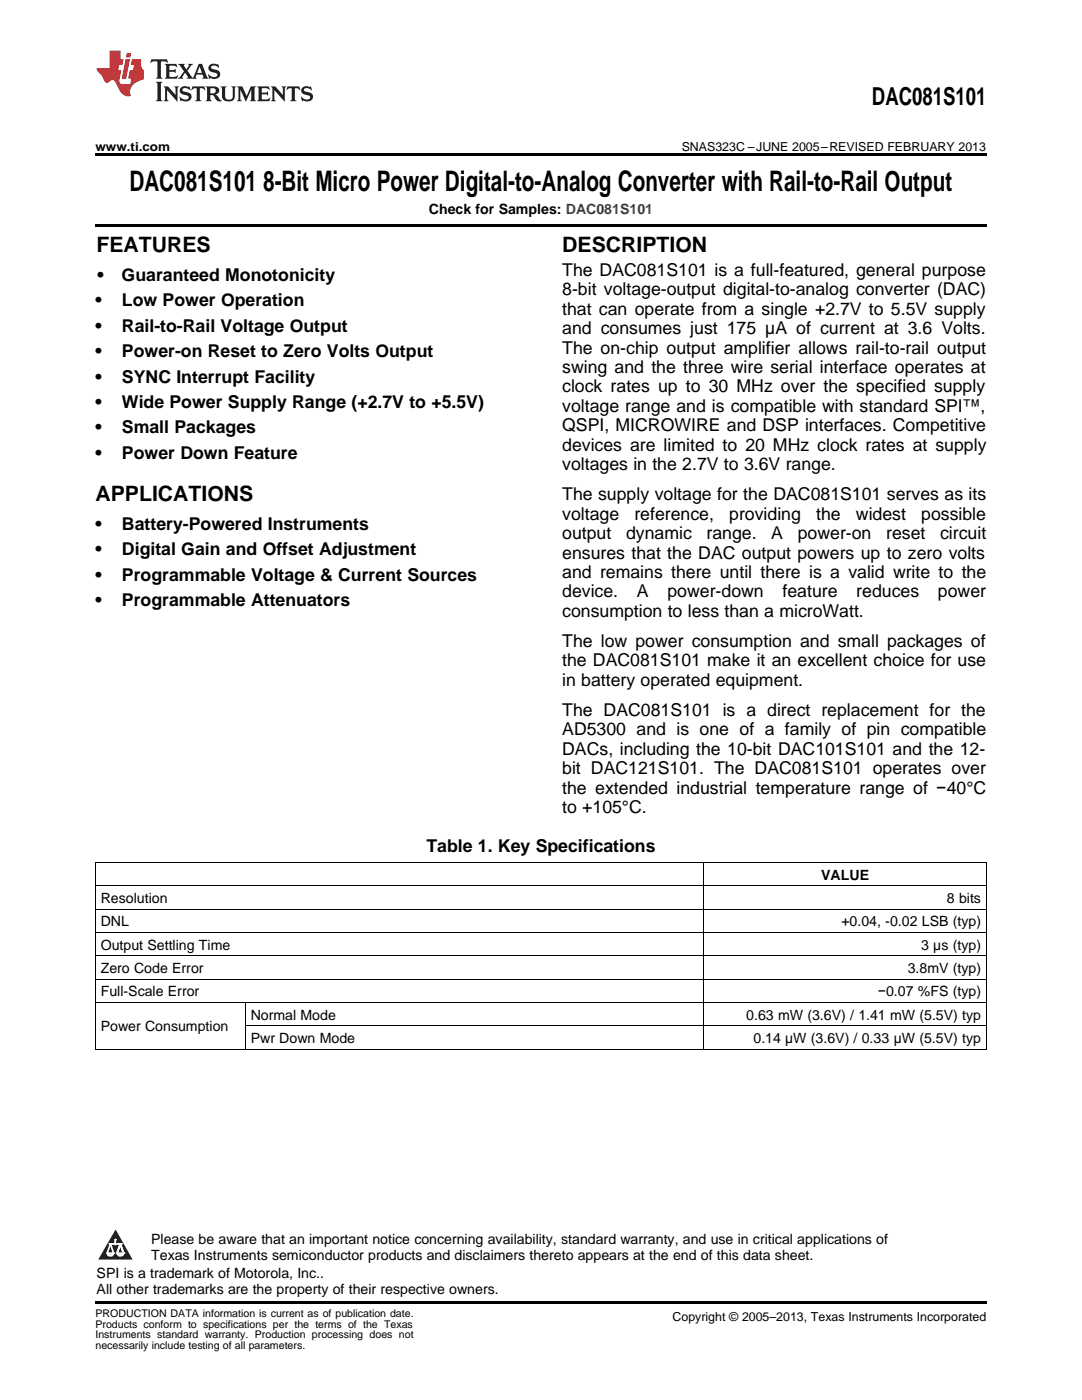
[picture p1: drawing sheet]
<svg xmlns="http://www.w3.org/2000/svg" width="216mm" height="279mm" viewBox="0 0 216 279" stroke-linecap="round" stroke-linejoin="round" font-family="sans-serif">
<defs><g id="words">
<g font-size="5.6">
<text x="25.8" y="38.1">DAC081S101</text>
<text x="52.5" y="38.1">8-Bit Micro Power Digital-to-Analog Converter with Rail-to-Rail Output</text>
</g>
<text font-size="4.9" x="174" y="21">DAC081S101</text>
<g font-size="4.2">
<text x="19.2" y="50.3">FEATURES</text>
<text x="112.2" y="50.3">DESCRIPTION</text>
<text x="19" y="100">APPLICATIONS</text>
</g>
<g font-size="3.5">
<text x="19.4" y="56">•</text>
<text x="24.3" y="56">Guaranteed Monotonicity</text>
<text x="112.2" y="55">The DAC081S101 is a full-featured, general purpose</text>
<text x="112.2" y="58.9">8-bit voltage-output digital-to-analog converter (DAC)</text>
<text x="19" y="61.1">•</text>
<text x="24.3" y="61.1">Low Power Operation</text>
<text x="112.2" y="62.8">that can operate from a single +2.7V to 5.5V supply</text>
<text x="19" y="66.2">•</text>
<text x="19" y="71.3">•</text>
<text x="24.3" y="66.2">Rail-to-Rail Voltage Output</text>
<text x="24.3" y="71.3">Power-on Reset to Zero Volts Output</text>
<text x="112.2" y="66.7">and consumes just 175 µA of current at 3.6 Volts.</text>
<text x="112.2" y="70.6">The on-chip output amplifier allows rail-to-rail output</text>
<text x="19" y="76.3">•</text>
<text x="24.3" y="76.3">SYNC Interrupt Facility</text>
<text x="112.2" y="74.4">swing and the three wire serial interface operates at</text>
<text x="19" y="81.4">•</text>
<text x="24.3" y="81.4">Wide Power Supply Range (+2.7V to +5.5V)</text>
<text x="112.2" y="78.3">clock rates up to 30 MHz over the specified supply</text>
<text x="112.2" y="82.2">voltage range and is compatible with standard SPI™,</text>
<text x="19" y="86.5">•</text>
<text x="24.3" y="86.5">Small Packages</text>
<text x="112.2" y="86.1">QSPI, MICROWIRE and DSP interfaces. Competitive</text>
<text x="112.2" y="90">devices are limited to 20 MHz clock rates at supply</text>
<text x="19" y="91.6">•</text>
<text x="24.3" y="91.6">Power Down Feature</text>
<text x="112.2" y="93.8">voltages in the 2.7V to 3.6V range.</text>
<text x="112.2" y="99.8">The supply voltage for the DAC081S101 serves as its</text>
<text x="19" y="105.8">•</text>
<text x="24.3" y="105.8">Battery-Powered Instruments</text>
<text x="112.2" y="103.7">voltage</text>
<text x="112.2" y="107.6">output</text>
<text x="124.9" y="107.6">dynamic</text>
<text x="126.6" y="103.7">reference,</text>
<text x="141" y="107.6">range.</text>
<text x="145.5" y="103.7">providing</text>
<text x="153.9" y="107.6">A</text>
<text x="159.2" y="107.6">power-on</text>
<text x="162.9" y="103.7">the</text>
<text x="170.8" y="103.7">widest</text>
<text x="176.8" y="107.6">reset</text>
<text x="183.8" y="103.7">possible</text>
<text x="187.6" y="107.6">circuit</text>
<text x="19" y="110.8">•</text>
<text x="24.3" y="110.8">Digital Gain and Offset Adjustment</text>
<text x="112.2" y="111.5">ensures that the DAC output powers up to zero volts</text>
<text x="19" y="115.9">•</text>
<text x="24.3" y="115.9">Programmable Voltage &amp; Current Sources</text>
<text x="112.2" y="115.4">and remains there until there is a valid write to the</text>
<text x="112.2" y="119.2">device.</text>
<text x="127.1" y="119.2">A</text>
<text x="133.2" y="119.2">power-down</text>
<text x="156.1" y="119.2">feature</text>
<text x="170.9" y="119.2">reduces</text>
<text x="187.2" y="119.2">power</text>
<text x="19" y="121">•</text>
<text x="24.3" y="121">Programmable Attenuators</text>
<text x="112.2" y="123.1">consumption to less than a microWatt.</text>
<text x="112.2" y="129.1">The low power consumption and small packages of</text>
<text x="112.2" y="133">the DAC081S101 make it an excellent choice for use</text>
<text x="112.2" y="136.9">in battery operated equipment.</text>
<text x="112.2" y="142.9">The DAC081S101 is a direct replacement for the</text>
<text x="112.2" y="146.8">AD5300 and is one of a family of pin compatible</text>
<text x="112.2" y="150.6">DACs, including the 10-bit DAC101S101 and the 12-</text>
<text x="112.2" y="154.5">bit DAC121S101. The DAC081S101 operates over</text>
<text x="112.2" y="158.4">the extended industrial temperature range of −40°C</text>
<text x="112.2" y="162.3">to +105°C.</text>
<text x="85.1" y="170">Table 1. Key Specifications</text>
</g>
<g font-size="2.8">
<text x="85.6" y="42.7">Check for Samples: DAC081S101</text>
<text x="163.9" y="175.5">VALUE</text>
<text x="20.1" y="180.2">Resolution</text>
<text x="20.1" y="184.9">DNL</text>
<text x="167.9" y="184.9">+0.04, -0.02 LSB (typ)</text>
<text x="188.9" y="180.2">8 bits</text>
<text x="20.1" y="189.5">Output Settling Time</text>
<text x="183.8" y="189.5">3 µs (typ)</text>
<text x="20.1" y="194.2">Zero Code Error</text>
<text x="181.1" y="194.2">3.8mV (typ)</text>
<text x="20.1" y="198.8">Full-Scale Error</text>
<text x="50" y="203.5">Normal Mode</text>
<text x="148.9" y="203.5">0.63 mW (3.6V) / 1.41 mW (5.5V) typ</text>
<text x="175.2" y="198.8">−0.07 %FS (typ)</text>
<text x="20.1" y="205.8">Power Consumption</text>
<text x="50" y="208.1">Pwr Down Mode</text>
<text x="150.4" y="208.1">0.14 µW (3.6V) / 0.33 µW (5.5V) typ</text>
<text x="30.2" y="248.4">Please be aware that an important notice concerning availability, standard warranty, and use in critical applications of</text>
<text x="30.2" y="251.5">Texas Instruments semiconductor products and disclaimers thereto appears at the end of this data sheet.</text>
<text x="19.3" y="255.1">SPI is a trademark of Motorola, Inc..</text>
<text x="19.3" y="258.2">All other trademarks are the property of their respective owners.</text>
</g>
<g font-size="2.5">
<text x="19" y="30.1">www.ti.com</text>
<text x="136" y="30.1">SNAS323C –JUNE 2005–REVISED FEBRUARY 2013</text>
<text x="134.2" y="263.6">Copyright © 2005–2013, Texas Instruments Incorporated</text>
</g>
<g font-size="2.1">
<text x="19" y="262.9">PRODUCTION DATA information is current as of publication date.</text>
<text x="19" y="265">Products conform to specifications per the terms of the Texas</text>
<text x="19" y="267.1">Instruments standard warranty. Production processing does not</text>
<text x="19" y="269.2">necessarily include testing of all parameters.</text>
</g>
<g font-size=".4" fill="#fff">
<text x="19" y="50.2">1</text>
<text x="19" y="255.1">2</text>
<text x="19" y="258.2">3</text>
</g>
</g></defs>
<path d="M19 259.7h177.8v.5h-177.8z" fill="#000"/>
<path d="M23.1 245.4l3.4 6h-6.9z" fill="#231f20"/>
<path d="M21.4 250.1h1.2l-.3 .5h-.3a.55 .55 0 0 1-.6-.5z" fill-rule="evenodd" fill="#fff"/>
<path d="M21.4 250.1h1.2l-.3 .5h-.3a.55 .55 0 0 1-.6-.5z" fill="none" stroke="#231f20" stroke-width=".34"/>
<path d="M21.4 250.1l1.2 .1-.3 .4h-.5z" fill="none" stroke="#fff" stroke-width=".34"/>
<path d="M23 248.3h.1" fill="none" stroke="#fff" stroke-width=".34"/>
<path d="M23 247.4v.9z" fill="#fff"/>
<path d="M23 247.4v.9z" fill="none" stroke="#fff" stroke-width=".34"/>
<circle cx="23" cy="247.4" r=".17" fill="#fff"/>
<path d="M21.9 248.2h.1" fill="none" stroke="#fff" stroke-width=".34"/>
<path d="M21.9 248.2h2.3z" fill="#fff"/>
<path d="M21.9 248.2h2.3z" fill="none" stroke="#fff" stroke-width=".34"/>
<circle cx="24.2" cy="248.2" r=".17" fill="#fff"/>
<path d="M23.3 250.1h.1" fill="none" stroke="#fff" stroke-width=".34"/>
<path d="M24 248.2l-.7 1.9z" fill="#fff"/>
<path d="M24 248.2l-.7 1.9z" fill="none" stroke="#fff" stroke-width=".34"/>
<path d="M24 248.2l.7 1.9z" fill="#fff"/>
<path d="M24 248.2l.7 1.9z" fill="none" stroke="#fff" stroke-width=".34"/>
<path d="M24.6 250.1h.1" fill="none" stroke="#fff" stroke-width=".34"/>
<circle cx="21.4" cy="250.1" r=".17" fill="#fff"/>
<path d="M22.1 248.2l-.7 1.9z" fill="#fff"/>
<path d="M22.1 248.2l-.7 1.9z" fill="none" stroke="#fff" stroke-width=".34"/>
<path d="M22.1 248.2l.5 1.9z" fill="#fff"/>
<path d="M22.1 248.2l.5 1.9z" fill="none" stroke="#fff" stroke-width=".34"/>
<circle cx="22.6" cy="250.1" r=".17" fill="#fff"/>
<path d="M23.4 250.1h1.3a.65 .65 0 0 1-.7 .5 .65 .65 0 0 1-.6-.5z" fill-rule="evenodd" fill="#fff"/>
<path d="M23.4 250.1h1.3a.65 .65 0 0 1-.7 .5 .65 .65 0 0 1-.6-.5z" fill="none" stroke="#231f20" stroke-width=".34"/>
<path d="M23.4 250.1h1.3l-.4 .5h-.6z" fill="none" stroke="#fff" stroke-width=".34"/>
<path d="M23.3 250.1h.1" fill="none" stroke="#fff" stroke-width=".34"/>
<circle cx="24.7" cy="250.1" r=".17" fill="#fff"/>
<g fill="none" stroke="#000" stroke-width=".2">
<path d="M19 176.8h177.8M19 172.1h177.8M19.1 172.2v37.2M140.5 172.2v37.2M196.8 172.2v37.2M19 195.4h177.8M19 190.7h177.8M19 186.1h177.8M19 181.4h177.8M19 209.4h177.8M19 200h177.8M48.9 200.1v9.3"/>
<path d="M49 204.7h147.8"/>
</g>
<path d="M19 30.6h177.8v.5h-177.8zM19 44.7h177.8v.5h-177.8z" fill="#000"/>
<path d="M30.2 11.8l-.2 .8a1.31 1.31 0 0 1 1.4-.3v2.9l-.3 .5h1.3l-.3-.5v-2.7l.3-.3a1.09 1.09 0 0 1 1.1 .4l-.2-.8zM32.9 12.8l.3 .4v2l-.3 .5h2.4l.2-.7a1.48 1.48 0 0 1-1.7 .3v-1l1 .1 .2 .2v-.9l-.2 .3h-1v-.7l.2-.2a1.73 1.73 0 0 1 1.4 .3l-.2-.6zM35.5 12.8l1.2 1.4-.7 1-.5 .5h1.1l-.2-.3 .5-.9 .6 .9-.2 .3h2l-.3-.3 .2-.5h1.2l.2 .5-.2 .3h1.2l-.3-.4-1-2.5h-.6l-1.3 2.7-1-1.4 1.1-1.3h-1l.2 .2-.5 .9-.5-.9 .2-.2zM39.8 13.3l.5 1.3h-1zM41.9 12.9a.83 .83 0 0 0-.3 1 .83 .83 0 0 0 .8 .5l.8 .2 .2 .3a1 1 0 0 1-1 .5 1 1 0 0 1-.8-.6l.1 .9 .2-.1a1.65 1.65 0 0 0 2-.5 .89 .89 0 0 0-.8-1.2l-.8-.2-.2-.3a.91 .91 0 0 1 1.6 .2l-.2-.8h-.4a1.34 1.34 0 0 0-1.2 .1zM31.1 16.3l.3 .5v2.9l-.3 .5h1.3l-.3-.5v-2.9l.3-.5zM32.7 17.2l.2 .5v2l-.2 .5h.9l-.3-.5 .1-1.7 2 2.2v-2.5l.3-.5h-.9l.2 .3v1.4l-1.5-1.7zM36.2 17.4a.83 .83 0 0 0-.3 .9 .83 .83 0 0 0 .8 .6l.8 .2 .2 .3a1 1 0 0 1-1 .5 1 1 0 0 1-.8-.6l.1 .9 .2-.1a1.66 1.66 0 0 0 2-.5 .89 .89 0 0 0-.9-1.2l-.7-.2-.2-.3a.91 .91 0 0 1 1.6 .2l-.2-.9-.4 .1a1.36 1.36 0 0 0-1.2 .1zM38.4 17.2l-.2 .9a.61 .61 0 0 1 1.1-.3v1.9l-.4 .5h1.3l-.3-.5v-1.9l.2-.2a.81 .81 0 0 1 .8 .5l-.1-.9zM41 17.2l.3 .5v2l-.3 .5h1.3l-.3-.3v-.9a.72 .72 0 0 1 .9 .6 .85 .85 0 0 0 1.4 .5l-.5-.3-.5-.7-.3-.3a.78 .78 0 0 0 .7-.7 .78 .78 0 0 0-.7-.8zM42 17.7l.2-.1a.6 .6 0 0 1 .7 .1 .6 .6 0 0 1 .1 .7l-.2 .2h-.8zM44 17.2l.3 .3a3.4 3.4 0 0 0 .3 2.4 1.57 1.57 0 0 0 2.2-.3l.1-2.1 .2-.3h-1l.3 .5v1.5a.76 .76 0 0 1-.7 .7 .76 .76 0 0 1-.8-.7v-1.5l.3-.5zM47.3 17.2l.3 .5v2l-.3 .5h.9l-.2-.5v-1.8l1 2.3 1.1-2.3v1.8l-.2 .5h1.2l-.3-.5v-2l.3-.5h-1.1l-.8 2-.8-2zM51.3 17.2l.3 .5v2l-.3 .5h2.4l.2-.7a1.49 1.49 0 0 1-1.6 .3l-.1-1h1l.3 .3v-.9l-.3 .3h-1v-.7l.3-.2a1.73 1.73 0 0 1 1.4 .3l-.3-.7zM54.1 17.2l.3 .5v2l-.3 .5h1l-.4-.5 .1-1.7 2 2.2v-2.5l.3-.5h-.9l.2 .3v1.4l-1.5-1.7zM57.4 17.2l-.2 .9a.8 .8 0 0 1 1-.5v2.1l-.3 .5h1.3l-.4-.5v-1.9l.2-.2a.81 .81 0 0 1 .9 .5l-.2-.9zM60.4 17.4a.83 .83 0 0 0-.3 .9 .83 .83 0 0 0 .8 .6l.8 .2 .2 .3a1 1 0 0 1-1 .5 1 1 0 0 1-.8-.6l.2 .9 .1-.1a1.66 1.66 0 0 0 2-.5 .89 .89 0 0 0-.8-1.2l-.8-.2-.2-.3a.91 .91 0 0 1 1.6 .2l-.2-.9-.3 .1a1.35 1.35 0 0 0-1.3 .1z" fill="#231f20"/>
<path d="M21.9 10.1v3.5h-2.6a2.13 2.13 0 0 0 .9 1.4l.4 .6a.94 .94 0 0 0 1.1 .9 .75 .75 0 0 1 .6-.5 .75 .75 0 0 1 .7 .4l.5 1a2.1 2.1 0 0 0 2.6 1.7 2.2 2.2 0 0 1 1.7-3l.9-.3v-1.8a1.16 1.16 0 0 1-.5-1v-1.2h-1.9l-.2 1.2h.7l-.3 1h-.6l-.3 1.3v.3l.6 .1-.2 1.1h-.9a.93 .93 0 0 1-1.3-.8l.4-2h-.6l.2-1h.6l.3-1.2h-.6v-1.7zM25.1 11.8l-.8 3.9h.9l.7-3.9zM25.3 10.6l-.2 .9h.9l.2-.9z" fill="#ee1d23"/>
<use href="#words"/>
</svg>
